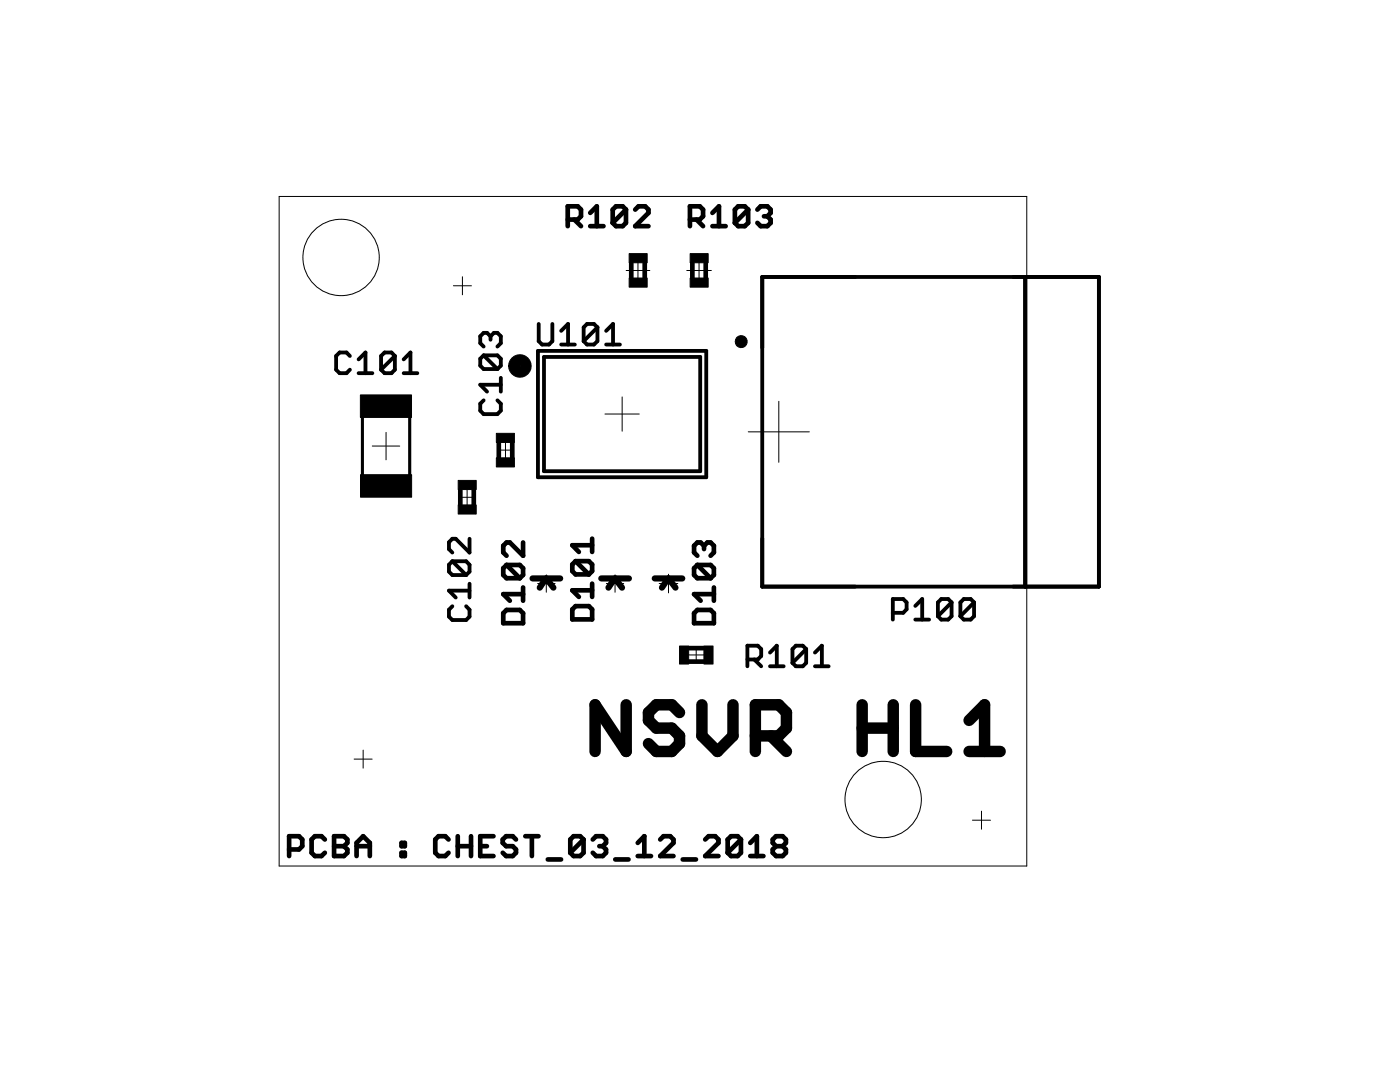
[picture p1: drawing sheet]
<svg xmlns="http://www.w3.org/2000/svg" width="279mm" height="216mm" viewBox="0 0 279 216" stroke-linecap="round" stroke-linejoin="round" font-family="sans-serif">
<g fill="none" stroke="#000" stroke-width=".93">
<path d="M113.3 43.8h2l.7-.6v-1.4l-.7-.6h-2v3.9M114.6 43.8l1.4 1.3M117.8 42.5l1.3-1.3v3.9M117.8 45.1h2.6M124.9 41.8l-.6-.6h-1.4l-.6 .6v2.7M124.9 41.8v2.7l-.6 .6h-1.4l-.6-.6M124.9 41.8l-2.6 2.7M126 52.5v2.9M126.8 41.8l.6-.6h1.4l.6 .6v.7l-2.6 2.6h2.6M128.7 52.5v2.9M137.7 43.8h2l.6-.6v-1.4l-.6-.6h-2v3.9M138.2 52.5v2.9"/>
<path d="M139 43.8l1.3 1.3M140.8 52.5v2.9M142.2 45.1h2.6M142.2 42.5l1.3-1.3v3.9M149.3 41.8l-.7-.6h-1.3l-.6 .6v2.7M149.3 41.8v2.7l-.7 .6h-1.3l-.6-.6M149.3 41.8l-2.6 2.7M151.2 41.8l.6-.6h1.3l.7 .6v.7l-.7 .7M152.5 43.2h.6M153.1 43.2l.7 .6v.7l-.7 .6h-1.3l-.6-.6M91.9 97.8v2.9M94.6 97.8v2.9"/>
<path d="M99.5 88.3v3M102.2 88.3v3M101.1 112.7h2.6l.7 .7v1.3l-.7 .7M101.1 112.7l-.7 .7v1.3l.7 .7h2.6M101.1 112.7l2.6 2.7M104.4 108.2v2.7l-2.7-2.7h-.6l-.7 .7v1.3l.7 .7M104.4 117.2v2.7M104.4 118.6h-4l1.3 1.3M114.9 112h2.6l.7 .6v1.4l-.7 .6M114.9 112l-.7 .6v1.4l.7 .6h2.6M114.9 112l2.6 2.6M118.2 107.5v2.6"/>
<path d="M118.2 116.5v2.6M118.2 117.8h-4l1.3 1.3M118.2 108.8h-4l1.3 1.3M139.2 112.7l-.7 .7v1.3l.7 .7h2.6M139.2 112.7h2.6l.7 .7v1.3l-.7 .7M139.2 112.7l2.6 2.7M140.5 108.9l-.7-.7h-.6l-.7 .7v1.3l.7 .7M140.5 108.9l.7-.7h.6l.7 .7v1.3l-.7 .7M140.5 108.9v.7M142.5 118.6h-4l1.3 1.3M142.5 117.2v2.7M100.4 122.4l.7-.7h2.6l.7 .7v2h-4z"/>
<path d="M114.9 120.9h2.6l.7 .7v2h-4v-2zM137.5 129.3h2.9M137.5 132h2.9M138.5 122.4l.7-.7h2.6l.7 .7v2h-4zM57.7 169.5h2l.6-.7v-1.3l-.6-.6h-2v3.9M64.8 167.5l-.6-.6h-1.4l-.6 .6v2.7l.6 .6h1.4l.6-.6M66.7 166.9h1.9l.7 .6v.7l-.7 .6 .7 .7v.7l-.7 .6h-1.9zM66.7 168.8h1.9M71.2 168.8h2.6M71.2 170.8v-2.6l1.3-1.3 1.3 1.3v2.6M80.1 170.2h.7v.6h-.7zM80.1 168.2h.7v.6h-.7z"/>
<path d="M89.5 167.5l-.6-.6h-1.4l-.6 .6v2.7l.6 .6h1.4l.6-.6M91.4 168.8h2.6M91.4 166.9v3.9M94 166.9v3.9M95.8 168.8h1.4M98.5 166.9h-2.7v3.9h2.7M103 167.5l-.7-.6h-1.3l-.7 .6v.7l.7 .6h1.3l.7 .7v.7l-.7 .6h-1.3l-.7-.6M104.8 166.9h2.7M106.2 166.9v3.9M109.3 171.5h2.7M116.5 167.5l-.7-.6h-1.3l-.7 .6v2.7M116.5 167.5v2.7l-.7 .6h-1.3l-.7-.6"/>
<path d="M116.5 167.5l-2.7 2.7M118.3 167.5l.7-.6h1.3l.6 .6v.7l-.6 .6M119.6 168.8h.7M120.3 168.8l.6 .7v.7l-.6 .6h-1.3l-.7-.6M122.8 171.5h2.6M127.3 170.8h2.6M127.3 168.2l1.3-1.3v3.9M131.8 167.5l.6-.6h1.4l.6 .6v.7l-2.6 2.6h2.6M136.2 171.5h2.7M140.7 167.5l.7-.6h1.3l.7 .6v.7l-2.7 2.6h2.7M147.9 167.5l-.7-.6h-1.3l-.7 .6v2.7M147.9 167.5v2.7l-.7 .6h-1.3l-.7-.6"/>
<path d="M147.9 167.5l-2.7 2.7M149.7 170.8h2.7M149.7 168.2l1.3-1.3v3.9M154.9 168.8l-.7-.6v-.7l.7-.6h1.3l.6 .6v.7l-.6 .6M154.9 168.8l-.7 .7v.7l.7 .6h1.3l.6-.6v-.7l-.6-.7M154.9 168.8h1.3"/>
</g>
<g fill="none" stroke="#000" stroke-width=".76">
<path d="M152.1 55.3h67.2v61.8h-67.2zM204.6 55.3v61.8M69.8 71l-.6-.7h-1.4l-.7 .7v2.8l.7 .7h1.4l.6-.7M71.6 74.5h2.7M71.6 71.7l1.3-1.4v4.2M78.8 71l-.7-.7h-1.3l-.7 .7v2.8M78.8 71v2.8l-.7 .7h-1.3l-.7-.7M78.8 71l-2.7 2.8M80.6 74.5h2.7M80.6 71.7l1.3-1.4v4.2M96.5 79.9l-.7 .7v1.3l.7 .7h2.8l.6-.7v-1.3l-.6-.7M96.5 70.9l-.7 .7v1.4l.7 .6h2.8"/>
<path d="M96.5 70.9h2.8l.6 .7v1.4l-.6 .6M96.5 70.9l2.8 2.7M97.9 67.1l-.7-.7h-.7l-.7 .7v1.4l.7 .7M97.9 67.1l.7-.7h.7l.6 .7v1.4l-.6 .7M97.9 67.1v.7M99.9 75.4v2.7M99.9 76.8h-4.1l1.4 1.3M107.4 70h33.5v25.2h-33.5zM107.5 64.6v3.5l.7 .6h1.4l.6-.6v-3.5M108.6 71.2h31.1v22.8h-31.1zM112 68.7h2.7M112 66l1.4-1.4v4.1"/>
<path d="M119.2 65.3v2.8l-.7 .6h-1.3l-.7-.6M119.2 65.3l-.7-.7h-1.3l-.7 .7v2.8M119.2 65.3l-2.7 2.8M121 68.7h2.7M121 66l1.3-1.4v4.1M90.3 112l-.7 .7v1.4l.7 .6h2.7M90.3 112h2.7l.7 .7v1.4l-.7 .6M90.3 112l2.7 2.7M93.7 107.5v2.8l-2.7-2.8h-.7l-.7 .7v1.4l.7 .7M93.7 116.5v2.7M93.7 117.9h-4.1l1.4 1.3M90.3 121l-.7 .7v1.3l.7 .7h2.7l.7-.7v-1.3l-.7-.7"/>
<path d="M149.2 131.6h2l.7-.7v-1.4l-.7-.7h-2v4.1M150.5 131.6l1.4 1.3M153.7 130.2l1.3-1.4v4.1M153.7 132.9h2.7M160.9 129.5l-.7-.7h-1.4l-.6 .7v2.8M160.9 129.5v2.8l-.7 .6h-1.4l-.6-.6M160.9 129.5l-2.7 2.8M162.6 132.9h2.8M162.6 130.2l1.4-1.4v4.1M178.2 122.3h2.1l.6-.7v-1.4l-.6-.7h-2.1v4.1M182.7 120.9l1.3-1.4v4.1M182.7 123.6h2.7"/>
<path d="M189.9 120.2l-.7-.7h-1.3l-.7 .7v2.8M189.9 120.2v2.8l-.7 .6h-1.3l-.7-.6M189.9 120.2l-2.7 2.8M194.4 120.2l-.7-.7h-1.4l-.6 .7v2.8M194.4 120.2v2.8l-.7 .6h-1.4l-.6-.6M194.4 120.2l-2.7 2.8"/>
</g>
<g fill="#000" stroke="#000" stroke-width=".2">
<path d="M102.2 71.4a2.25 2.25 0 0 1 3.5 .5 2.25 2.25 0 0 1-1.3 3.3 2.25 2.25 0 0 1-2.9-2.2h2.1a.16 .16 0 0 1 .2-.1 .16 .16 0 0 1 0 .3 .16 .16 0 0 1-.2-.1l-2.1-.1 .1-.5z" fill-rule="evenodd"/>
<circle cx="147.9" cy="68.2" r="1.2"/>
</g>
<path d="M106.3 115.4h5.5M108.9 115.5l-1.2 1.8M109 115.4l1.4 1.9M120 115.4h5.5M122.6 115.5l-1.2 1.8M122.7 115.4l1.4 1.9M130.7 115.4h5.5M133.3 115.5l-1.2 1.8M133.4 115.4l1.4 1.9" fill="none" stroke="#000" stroke-width="1.2"/>
<path d="M125.6 55.5h3.6v1.8h-3.6zM125.6 50.6h3.6v1.8h-3.6zM137.7 55.5h3.6v1.8h-3.6zM137.7 50.6h3.6v1.8h-3.6zM71.9 78.8h10.2v4.5h-10.2zM71.9 94.7h10.2v4.5h-10.2zM91.4 95.9h3.6v1.8h-3.6zM99.1 86.5h3.6v1.8h-3.6zM99.1 91.4h3.6v1.8h-3.6zM91.4 100.8h3.6v1.8h-3.6zM135.6 128.9h1.8v3.6h-1.8zM140.5 128.9h1.8v3.6h-1.8z" fill="#000" stroke="#000" stroke-width=".2"/>
<path d="M72.3 83.2v11.6M81.8 83.2v11.6" fill="none" stroke="#000" stroke-width=".61"/>
<path d="M125 140.6v9.3l-6.2-9.3v9.3M135.6 142.2l-1.5-1.6h-3.1l-1.6 1.6v1.5l1.6 1.6h3.1l1.5 1.5v1.6l-1.5 1.5h-3.1l-1.6-1.5M140.1 140.6v6.2l3.1 3.1 3.1-3.1v-6.2M150.7 146.8h4.7l1.6-1.5v-3.1l-1.6-1.6h-4.7v9.3M153.8 146.8l3.2 3.1M172.1 145.3h6.2M172.1 140.6v9.3M178.3 140.6v9.3M182.7 140.6v9.3h6.2M193.4 149.9h6.2M193.4 143.7l3.1-3.1v9.3" fill="none" stroke="#000" stroke-width="2.3"/>
<g fill="none" stroke="#000" stroke-width=".2">
<path d="M55.7 39.2h149.2v133.6h-149.2zM90.5 57h3.6M92.3 55.2v3.6M125 54h4.7M127.3 51.6v4.7M137.1 54h4.9M139.5 51.5v4.9M124.2 79.2v6.8M74.3 89h5.5M77 86.3v5.5M91.7 99.2h3M93.2 97.7v3.1"/>
<path d="M99.4 89.8h3M100.9 88.3v3M120.7 82.6h6.9M149.3 86.2h12.2M155.4 80.1v12.1M107.3 116.4h3.5M109 114.7v3.5M121 116.4h3.5M122.7 114.7v3.5M131.6 116.4h3.7M133.4 114.6v3.7M137.4 130.7h3.1"/>
<path d="M138.9 129.2v3M70.7 151.5h3.6M72.5 149.7v3.6M194.1 163.7h3.6M195.9 161.9v3.6"/>
<circle cx="68.1" cy="51.4" r="7.6"/>
<circle cx="176.3" cy="159.5" r="7.6"/>
</g>
</svg>
